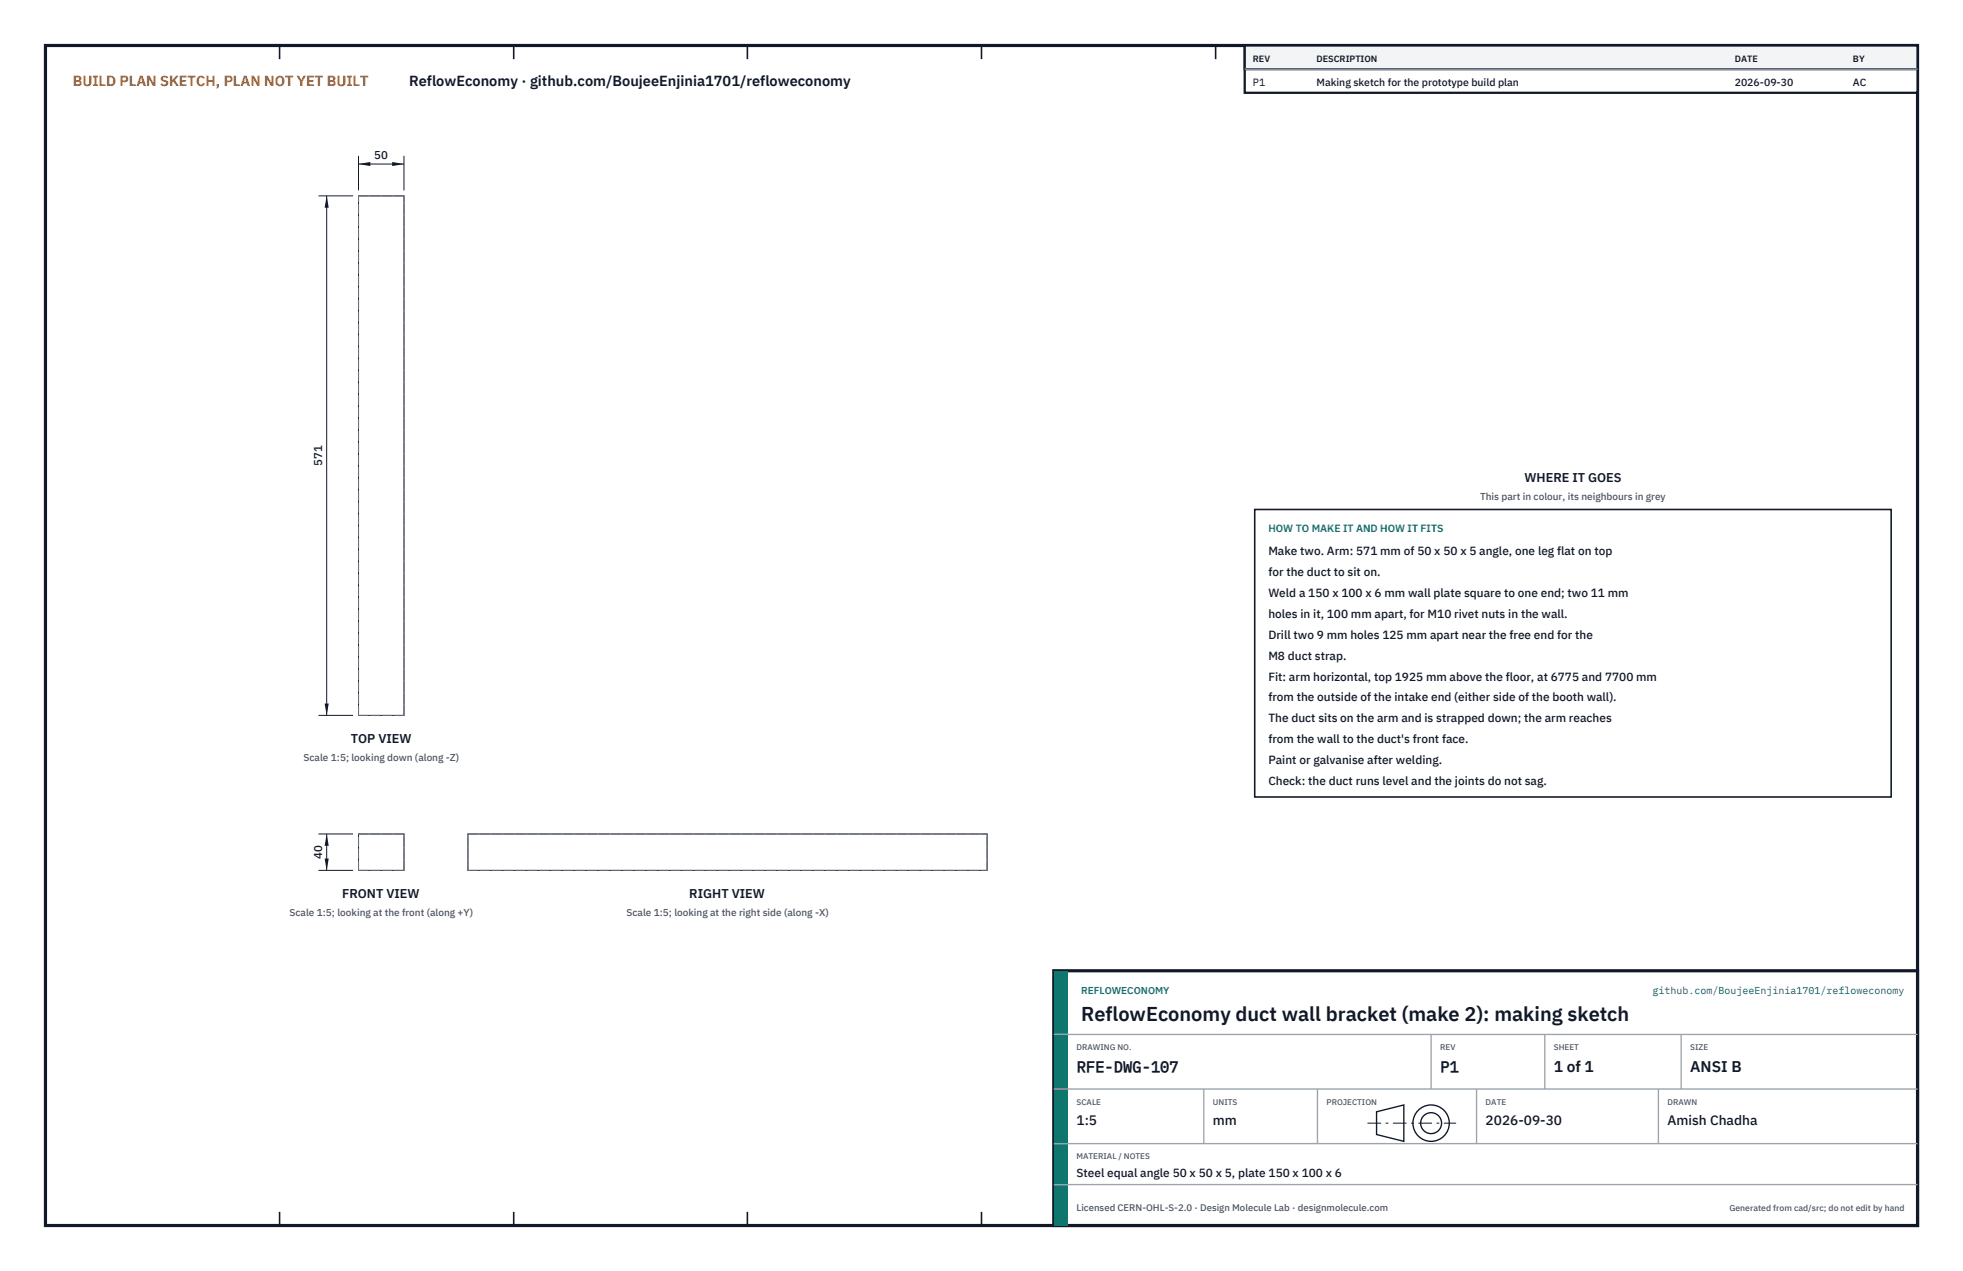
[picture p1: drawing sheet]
<svg xmlns="http://www.w3.org/2000/svg" width="432mm" height="279mm" viewBox="0 0 432 279" stroke-linecap="round" stroke-linejoin="round" font-family="sans-serif">
<defs><g id="words">
<text font-size="4.4" fill="#111827" x="237.8" y="224.4">ReflowEconomy duct wall bracket (make 2): making sketch</text>
<g font-size="3.4" fill="#111827">
<text x="236.8" y="235.6">RFE-DWG-107</text>
<text x="316.8" y="235.6">P1</text>
<text x="341.8" y="235.6">1 of 1</text>
<text x="371.8" y="235.6">ANSI B</text>
</g>
<text font-size="3.2" fill="#b45309" x="16" y="19">BUILD PLAN SKETCH, PLAN NOT YET BUILT</text>
<text font-size="3.2" fill="#111827" x="90" y="19">ReflowEconomy · github.com/BoujeeEnjinia1701/refloweconomy</text>
<g font-size="3" fill="#111827">
<text x="236.8" y="247.2">1:5</text>
<text x="266.8" y="247.2">mm</text>
<text x="326.8" y="247.2">2026-09-30</text>
<text x="366.8" y="247.2">Amish Chadha</text>
</g>
<g font-size="2.8" fill="#111827">
<text x="335.3" y="106">WHERE IT GOES</text>
<text x="77.2" y="163.3">TOP VIEW</text>
<text x="75.2" y="197.4">FRONT VIEW</text>
<text x="151.6" y="197.4">RIGHT VIEW</text>
</g>
<g font-size="2.6" fill="#111827">
<text x="279" y="122">Make two. Arm: 571 mm of 50 x 50 x 5 angle, one leg flat on top</text>
<text x="279" y="126.6">for the duct to sit on.</text>
<text x="279" y="131.2">Weld a 150 x 100 x 6 mm wall plate square to one end; two 11 mm</text>
<text x="279" y="135.8">holes in it, 100 mm apart, for M10 rivet nuts in the wall.</text>
<text x="279" y="140.4">Drill two 9 mm holes 125 mm apart near the free end for the</text>
<text x="279" y="145">M8 duct strap.</text>
<text x="279" y="149.6">Fit: arm horizontal, top 1925 mm above the floor, at 6775 and 7700 mm</text>
<text x="279" y="154.2">from the outside of the intake end (either side of the booth wall).</text>
<text x="279" y="158.8">The duct sits on the arm and is strapped down; the arm reaches</text>
<text x="279" y="163.4">from the wall to the duct's front face.</text>
<text x="279" y="168">Paint or galvanise after welding.</text>
<text x="279" y="172.6">Check: the duct runs level and the joints do not sag.</text>
<text x="236.8" y="258.8">Steel equal angle 50 x 50 x 5, plate 150 x 100 x 6</text>
</g>
<g font-size="2.5" fill="#111827">
<text x="82.3" y="35.1">50</text>
<text x="70.9" y="102.4" transform="rotate(-90 70.9 102.4)">571</text>
<text x="70.9" y="188.8" transform="rotate(-90 70.9 188.8)">40</text>
</g>
<g font-size="2.3" fill="#111827">
<text x="275.6" y="18.8">P1</text>
<text x="289.6" y="18.8">Making sketch for the prototype build plan</text>
<text x="381.6" y="18.8">2026-09-30</text>
<text x="407.6" y="18.8">AC</text>
</g>
<text font-size="2.3" fill="#0f766e" x="279" y="117">HOW TO MAKE IT AND HOW IT FITS</text>
<g font-size="2.2" fill="#4b5563">
<text x="325.6" y="110">This part in colour, its neighbours in grey</text>
<text x="66.8" y="167.3">Scale 1:5; looking down (along -Z)</text>
<text x="63.7" y="201.4">Scale 1:5; looking at the front (along +Y)</text>
<text x="137.8" y="201.4">Scale 1:5; looking at the right side (along -X)</text>
</g>
<g font-size="2.2" fill="#0f766e">
<text x="237.8" y="218.4">REFLOWECONOMY</text>
<text x="363.5" y="218.4">github.com/BoujeeEnjinia1701/refloweconomy</text>
</g>
<text font-size="2.1" fill="#4b5563" x="236.8" y="266.2">Licensed CERN-OHL-S-2.0 · Design Molecule Lab · designmolecule.com</text>
<g font-size="2" fill="#111827">
<text x="275.6" y="13.6">REV</text>
<text x="289.6" y="13.6">DESCRIPTION</text>
<text x="381.6" y="13.6">DATE</text>
<text x="407.6" y="13.6">BY</text>
</g>
<text font-size="1.9" fill="#4b5563" x="380.4" y="266.2">Generated from cad/src; do not edit by hand</text>
<g font-size="1.8" fill="#4b5563">
<text x="236.8" y="230.8">DRAWING NO.</text>
<text x="316.8" y="230.8">REV</text>
<text x="341.8" y="230.8">SHEET</text>
<text x="371.8" y="230.8">SIZE</text>
<text x="236.8" y="242.8">SCALE</text>
<text x="266.8" y="242.8">UNITS</text>
<text x="291.8" y="242.8">PROJECTION</text>
<text x="326.8" y="242.8">DATE</text>
<text x="366.8" y="242.8">DRAWN</text>
<text x="236.8" y="254.8">MATERIAL / NOTES</text>
</g>
</g></defs>
<path d="M10 10h411.8v259.4h-411.8z" fill="none" stroke="#111827" stroke-width=".7" stroke-linecap="butt"/>
<g fill="none" stroke="#111827" stroke-width=".35">
<path d="M61.5 10v3M113 10v3M164.4 10v3M215.9 10v3M267.4 10v3M318.9 10v3M370.3 10v3M61.5 266.4v3M113 266.4v3M164.4 266.4v3M215.9 266.4v3M267.4 266.4v3"/>
<path d="M318.9 266.4v3M370.3 266.4v3"/>
</g>
<path d="M78.9 43.1h10v114.2h-10zM78.9 183.3h10v8h-10zM102.9 183.3h114.2v8h-114.2z" fill="none" stroke="#111727" stroke-width=".22"/>
<path d="M78.9 43.1h10M78.9 157.3v-114.2M78.9 157.3h10M88.9 157.3v-114.2M78.9 191.3v-8M78.9 191.3h10M78.9 183.3h10M88.9 191.3v-8M102.9 191.3v-8M102.9 183.3h114.2M102.9 191.3h114.2M217.1 191.3v-8" fill="none" stroke="#6a7180" stroke-width=".22" stroke-dasharray="2.1 .5"/>
<path d="M78.9 34.3v7.6M78.9 36.1h10M88.9 34.3v7.6" fill="none" stroke="#111827" stroke-width=".22"/>
<path d="M78.9 36.1l2.6-.5v.9zM86.3 35.6v.9l2.6-.4z" fill="#111827"/>
<path d="M70.1 43.1h7.6M71.9 43.1v114.2M70.1 157.3h7.6" fill="none" stroke="#111827" stroke-width=".22"/>
<path d="M71.9 43.1l-.5 2.6h.9zM71.4 154.7h.9l-.4 2.6z" fill="#111827"/>
<path d="M70.1 183.3h7.6M70.1 191.3h7.6M71.9 183.3v8" fill="none" stroke="#111827" stroke-width=".22"/>
<path d="M71.9 183.3l-.5 2.6h.9zM71.4 188.7h.9l-.4 2.6z" fill="#111827"/>
<path d="M276 112h140v63.2h-140z" fill="#fff" stroke="#111827" stroke-width=".35"/>
<path d="M273.8 10h148v10.4h-148z" fill="#fff" stroke="#111827" stroke-width=".5"/>
<path d="M273.8 10h148v5.2h-148z" fill="#f3f4f6" stroke="#111827" stroke-width=".5"/>
<path d="M273.8 15.2h148" fill="none" stroke="#9ca3af" stroke-width=".3"/>
<path d="M231.8 213.4h190v56h-190z" fill="#fff" stroke="#111827" stroke-width=".7" stroke-linecap="butt"/>
<path d="M231.8 213.4h3v56h-3z" fill="#0f766e"/>
<path d="M231.8 227.4h190M231.8 239.4h190M264.8 239.4v12M289.8 239.4v12M314.8 227.4v12M324.8 239.4v12M339.8 227.4v12M364.8 239.4v12M369.8 227.4v12M231.8 251.4h190M231.8 260.4h190" fill="none" stroke="#9ca3af" stroke-width=".3"/>
<g fill="none" stroke="#111827" stroke-width=".3">
<path d="M302.8 244.4l6-1.5v8l-6-1.5z"/>
<circle cx="314.8" cy="246.9" r="4"/>
<circle cx="314.8" cy="246.9" r="2.3"/>
</g>
<path d="M300.8 246.9h19.5" fill="none" stroke="#111827" stroke-width=".22" stroke-dasharray="3 1 .6 1" stroke-linecap="butt"/>
<use href="#words"/>
</svg>
